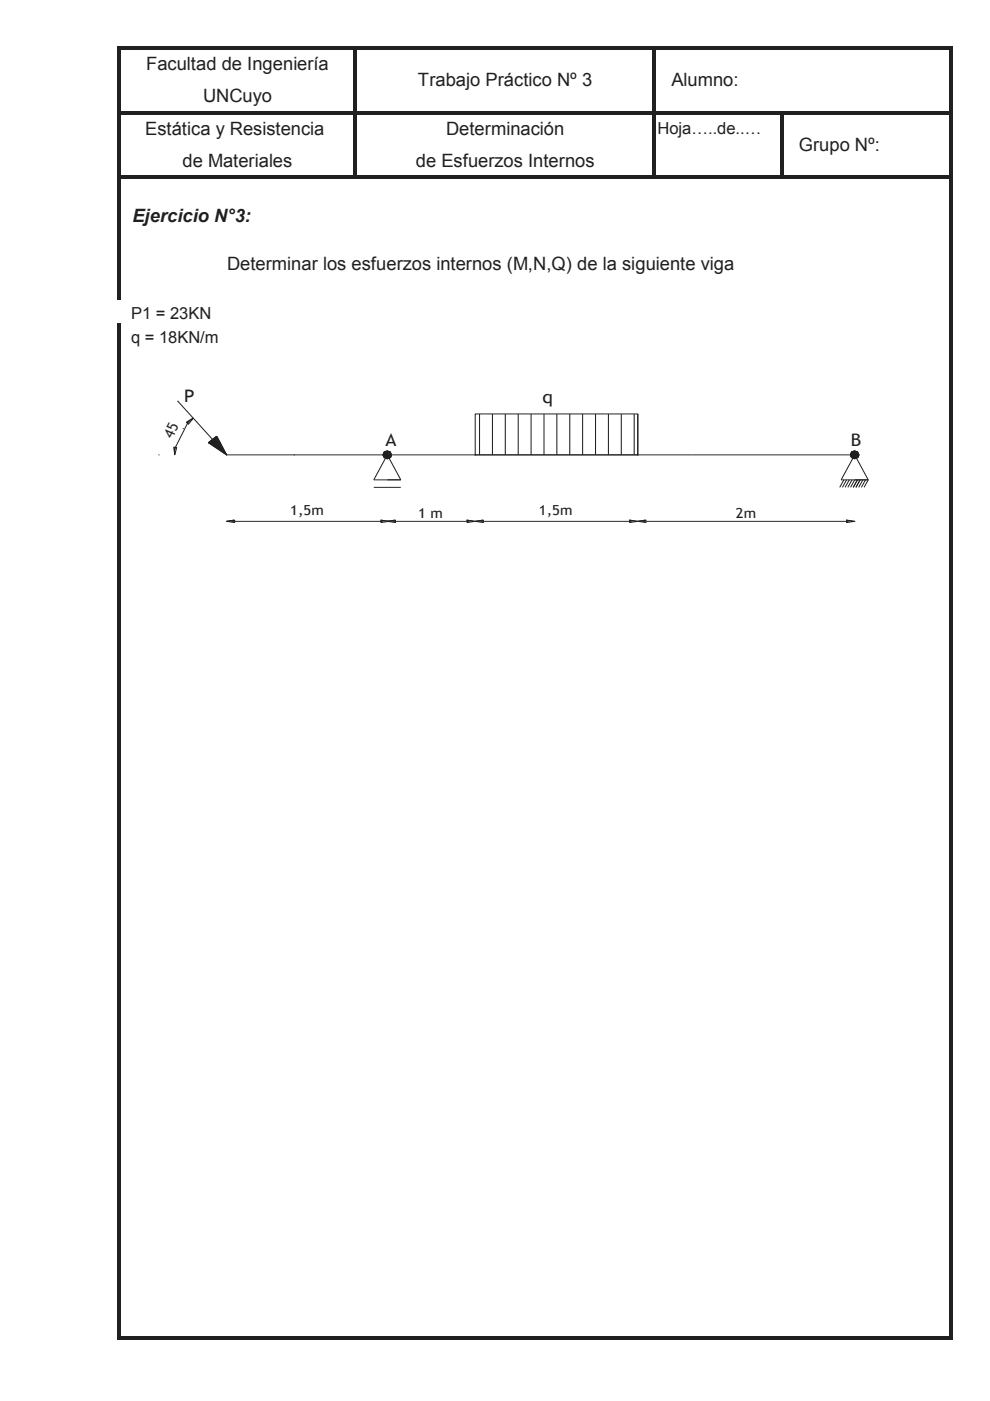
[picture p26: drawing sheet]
<svg xmlns="http://www.w3.org/2000/svg" width="210mm" height="297mm" viewBox="0 0 210 297" stroke-linecap="round" stroke-linejoin="round" font-family="sans-serif">
<defs><g id="words">
<g font-size="3.9" fill="#231f20">
<text x="31" y="14.8">Facultad de Ingeniería</text>
<text x="43.1" y="21.7">UNCuyo</text>
<text x="88.6" y="18.2">Trabajo Práctico Nº 3</text>
<text x="142.3" y="18.2">Alumno:</text>
<text x="30.8" y="28.5">Estática y Resistencia</text>
<text x="94.6" y="28.5">Determinación</text>
<text x="38.7" y="35.4">de Materiales</text>
<text x="88.2" y="35.4">de Esfuerzos Internos</text>
<text x="169.4" y="32">Grupo Nº:</text>
<text x="28.1" y="47.1">Ejercicio N°3:</text>
<text x="48.1" y="57.3">Determinar los esfuerzos internos (M,N,Q) de la siguiente viga</text>
</g>
<g font-size="3.7" fill="#231f20">
<text x="39" y="85.2">P</text>
<text x="115" y="85.4">q</text>
<text x="81.8" y="94.6">A</text>
<text x="180.4" y="94.6">B</text>
</g>
<g font-size="3.5" fill="#231f20">
<text x="139.4" y="28.4">Hoja…..de..…</text>
<text x="27.8" y="67.6">P1 = 23KN</text>
<text x="27.8" y="72.7">q = 18KN/m</text>
</g>
<text font-size="3.1" fill="#231f20" x="36.6" y="93.1" transform="rotate(-63 36.6 93.1)">45</text>
<g font-size="2.9" fill="#231f20">
<text x="61.6" y="109.3">1,5m</text>
<text x="88.6" y="109.8">1 m</text>
<text x="114.3" y="109.3">1,5m</text>
<text x="156" y="109.8">2m</text>
</g>
</g></defs>
<g fill="#231f20">
<path d="M24.8 9.8h.7v53.7h-.7z" fill-rule="evenodd"/>
<path d="M24.8 68.6h.7v215.5h-.7z" fill-rule="evenodd"/>
<path d="M74.9 10.5h.7v27.4h-.7z" fill-rule="evenodd"/>
<path d="M138.4 10.5h.6v27.4h-.6z" fill-rule="evenodd"/>
<path d="M201.3 10.5h.7v273.6h-.7z" fill-rule="evenodd"/>
<path d="M165.4 24.2h.7v13.7h-.7z" fill-rule="evenodd"/>
<path d="M25.5 9.8h176.5v.7h-176.5z" fill-rule="evenodd"/>
<path d="M25.5 23.5h176.5v.7h-176.5z" fill-rule="evenodd"/>
<path d="M25.5 37.3h176.5v.6h-176.5z" fill-rule="evenodd"/>
<path d="M25.5 283.4h176.5v.7h-176.5z" fill-rule="evenodd"/>
</g>
<path d="M33.1 78.6h151.1v35.4h-151.1z" fill-rule="evenodd" fill="#fff"/>
<path d="M83.8 110.5h15.2" fill="none" stroke="#231f20" stroke-width=".21"/>
<path d="M82 110.4l1.7-.2v.5z" fill="#231f20"/>
<path d="M82.1 110.5l1.7-.2v.5z" fill="none" stroke="#231f20" stroke-width=".21"/>
<path d="M98.9 110.2l1.7 .2-1.7 .3z" fill="#231f20"/>
<path d="M39.7 89.8l-2.5 5.1M77.8 96.4h23M99 110.3l1.8 .2-1.8 .3zM100.8 110.5h.1" fill="none" stroke="#231f20" stroke-width=".21"/>
<path d="M39.4 89.5l1.5-.9-1.1 1.3z" fill="#231f20"/>
<path d="M39.5 89.6l1.5-.9-1.1 1.3z" fill="none" stroke="#231f20" stroke-width=".21"/>
<path d="M36.8 94.7l.6 .1-.5 1.5z" fill="#231f20"/>
<path d="M33.7 96.4h.1M36.9 94.8l.6 .1-.5 1.5zM37.7 85.1h.1M38.9 90.9h.1M45.1 93.2h.1M62.4 96.4h.1" fill="none" stroke="#231f20" stroke-width=".21"/>
<path d="M81.4 95.7l.6-.2 .6 .2z" fill="#231f20"/>
<path d="M81.5 95.8l.6-.2 .7 .2z" fill="none" stroke="#231f20" stroke-width=".21"/>
<path d="M81.4 95.7l1.5 .6h-1.8z" fill="#231f20"/>
<path d="M81.5 95.8l1.5 .6h-1.8z" fill="none" stroke="#231f20" stroke-width=".21"/>
<path d="M81.4 95.7h1.2l.3 .6z" fill="#231f20"/>
<path d="M81.5 95.8h1.3l.2 .6z" fill="none" stroke="#231f20" stroke-width=".21"/>
<path d="M81.1 96.3l.7 .5h-.6z" fill="#231f20"/>
<path d="M81.2 96.4l.7 .5h-.6z" fill="none" stroke="#231f20" stroke-width=".21"/>
<path d="M81.1 96.3h.9l-.2 .5z" fill="#231f20"/>
<path d="M81.2 96.4h.9l-.2 .5z" fill="none" stroke="#231f20" stroke-width=".21"/>
<path d="M82 96.3l.2 .5h-.4z" fill="#231f20"/>
<path d="M82.1 96.4l.3 .5h-.5z" fill="none" stroke="#231f20" stroke-width=".21"/>
<path d="M82 96.3l.8 .5h-.6z" fill="#231f20"/>
<path d="M82.1 96.4l.8 .5h-.5z" fill="none" stroke="#231f20" stroke-width=".21"/>
<path d="M82 96.3h.9l-.1 .5z" fill="#231f20"/>
<path d="M82.1 96.4h.9l-.1 .5z" fill="none" stroke="#231f20" stroke-width=".21"/>
<path d="M81.2 96.8h.6l-.2 .3z" fill="#231f20"/>
<path d="M81.3 96.9h.6l-.2 .3z" fill="none" stroke="#231f20" stroke-width=".21"/>
<path d="M81.8 96.8l.6 .3h-.8z" fill="#231f20"/>
<path d="M81.9 96.9l.6 .3h-.8z" fill="none" stroke="#231f20" stroke-width=".21"/>
<path d="M81.8 96.8h.4l.2 .3z" fill="#231f20"/>
<path d="M81.9 96.9h.5l.1 .3z" fill="none" stroke="#231f20" stroke-width=".21"/>
<path d="M82.2 96.8h.6l-.4 .3z" fill="#231f20"/>
<path d="M82.4 96.9h.5l-.4 .3z" fill="none" stroke="#231f20" stroke-width=".21"/>
<path d="M81.6 97.1h.8z" fill="#231f20"/>
<g fill="none" stroke="#231f20" stroke-width=".21">
<path d="M37.7 85.1l7.4 8.1M46 92.5l-1.8 1.4M48 96.4h29.8M81.7 97.2h.8zM82.1 96.4l2.9 5.3h-5.8zM79.2 103.3h5.8"/>
<circle cx="82.2" cy="96.5" r=".87"/>
</g>
<path d="M45 93.1l.8-.7 .4 .7z" fill="#231f20"/>
<path d="M45.1 93.2l.9-.7 .3 .7z" fill="none" stroke="#231f20" stroke-width=".21"/>
<path d="M44.1 93.8l.9-.7 .6 .7z" fill="#231f20"/>
<path d="M44.2 93.9l.9-.7 .6 .7z" fill="none" stroke="#231f20" stroke-width=".21"/>
<path d="M45 93.1l1.6 .7h-1z" fill="#231f20"/>
<path d="M45.1 93.2l1.6 .7h-1z" fill="none" stroke="#231f20" stroke-width=".21"/>
<path d="M45 93.1h1.2l.4 .7z" fill="#231f20"/>
<path d="M45.1 93.2h1.2l.4 .7z" fill="none" stroke="#231f20" stroke-width=".21"/>
<path d="M44.1 93.8h1.5l2.3 2.5z" fill="#231f20"/>
<path d="M44.2 93.9h1.5l2.3 2.5z" fill="none" stroke="#231f20" stroke-width=".21"/>
<path d="M45.6 93.8h1l1.3 2.5z" fill="#231f20"/>
<path d="M44.2 93.9l3.8 2.5M45.1 93.2l2.9 3.2M45.7 93.9h1l1.3 2.5zM46 92.5l2 3.9M136.9 110.5h42.6" fill="none" stroke="#231f20" stroke-width=".21"/>
<path d="M135.1 110.4l1.7-.2v.5z" fill="#231f20"/>
<path d="M135.2 110.5l1.7-.2v.5z" fill="none" stroke="#231f20" stroke-width=".21"/>
<path d="M179.4 110.2l1.7 .2-1.7 .3z" fill="#231f20"/>
<path d="M135.2 96.4h.1M181.2 96.4h.1M179.5 110.3l1.7 .2-1.7 .3zM181.2 110.5h.1" fill="none" stroke="#231f20" stroke-width=".21"/>
<path d="M180.5 95.7l.6-.2 .6 .2z" fill="#231f20"/>
<path d="M180.6 95.8l.6-.2 .7 .2z" fill="none" stroke="#231f20" stroke-width=".21"/>
<path d="M180.5 95.7l1.5 .6h-1.8z" fill="#231f20"/>
<path d="M180.6 95.8l1.5 .6h-1.8z" fill="none" stroke="#231f20" stroke-width=".21"/>
<path d="M180.5 95.7h1.2l.3 .6z" fill="#231f20"/>
<path d="M180.6 95.8h1.3l.2 .6z" fill="none" stroke="#231f20" stroke-width=".21"/>
<path d="M180.2 96.3l.7 .5h-.6z" fill="#231f20"/>
<path d="M180.3 96.4l.7 .5h-.6z" fill="none" stroke="#231f20" stroke-width=".21"/>
<path d="M180.2 96.3h.9l-.2 .5z" fill="#231f20"/>
<path d="M180.3 96.4h.9l-.2 .5z" fill="none" stroke="#231f20" stroke-width=".21"/>
<path d="M181.1 96.3l.2 .5h-.4z" fill="#231f20"/>
<path d="M181.2 96.4l.3 .5h-.5z" fill="none" stroke="#231f20" stroke-width=".21"/>
<path d="M181.1 96.3l.8 .5h-.6z" fill="#231f20"/>
<path d="M181.2 96.4l.8 .5h-.5z" fill="none" stroke="#231f20" stroke-width=".21"/>
<path d="M181.1 96.3h.9l-.1 .5z" fill="#231f20"/>
<path d="M181.2 96.4h.9l-.1 .5z" fill="none" stroke="#231f20" stroke-width=".21"/>
<path d="M180.3 96.8h.6l-.2 .3z" fill="#231f20"/>
<path d="M180.4 96.9h.6l-.2 .3z" fill="none" stroke="#231f20" stroke-width=".21"/>
<path d="M180.9 96.8l.6 .3h-.8z" fill="#231f20"/>
<path d="M181 96.9l.6 .3h-.8z" fill="none" stroke="#231f20" stroke-width=".21"/>
<path d="M180.9 96.8h.4l.2 .3z" fill="#231f20"/>
<path d="M181 96.9h.5l.1 .3z" fill="none" stroke="#231f20" stroke-width=".21"/>
<path d="M181.3 96.8h.6l-.4 .3z" fill="#231f20"/>
<path d="M181.5 96.9h.5l-.4 .3z" fill="none" stroke="#231f20" stroke-width=".21"/>
<path d="M180.7 97.1h.8z" fill="#231f20"/>
<g fill="none" stroke="#231f20" stroke-width=".21">
<path d="M180.8 97.2h.8zM102.5 110.5h31M178.3 101.7l2.9-5.3 2.9 5.3"/>
<circle cx="181.2" cy="96.5" r=".87"/>
</g>
<path d="M100.6 110.4l1.8-.2v.5z" fill="#231f20"/>
<path d="M100.8 110.5l1.7-.2v.5z" fill="none" stroke="#231f20" stroke-width=".21"/>
<path d="M133.4 110.2l1.7 .2-1.7 .3z" fill="#231f20"/>
<g fill="none" stroke="#231f20" stroke-width=".21">
<path d="M100.8 87.8h34.4v8.6h-34.4zM100.8 96.4h80.4M101.7 87.8v8.6M104.4 87.8v8.6M107.1 87.8v8.6M109.9 87.8v8.6M112.6 87.8v8.6M115.3 87.8v8.6M118.1 87.8v8.6M120.8 87.8v8.6M123.5 87.8v8.6M126.3 87.8v8.6"/>
<path d="M129 87.8v8.6M131.7 87.8v8.6M134.5 87.8v8.6M135.2 87.8v8.6M49.8 110.5h31M133.5 110.3l1.7 .2-1.7 .3zM135.2 110.5h.1M178.3 101.7h5.8l-.9 1.6M178.9 101.7l-.9 1.6M179.5 101.7l-.9 1.6M180.1 101.7l-.9 1.6M180.6 101.7l-.8 1.6"/>
<path d="M181.2 101.7l-.9 1.6M181.8 101.7l-.9 1.6M182.4 101.7l-.9 1.6M182.9 101.7l-.8 1.6M183.5 101.7l-.9 1.6"/>
</g>
<path d="M47.9 110.4l1.7-.2v.5z" fill="#231f20"/>
<path d="M48 110.5l1.8-.2v.5z" fill="none" stroke="#231f20" stroke-width=".21"/>
<path d="M80.7 110.2l1.7 .2-1.7 .3z" fill="#231f20"/>
<path d="M48 96.4h.1M82.5 96.4h.1M80.8 110.3l1.7 .2-1.7 .3zM82.5 110.5h.1" fill="none" stroke="#231f20" stroke-width=".21"/>
<use href="#words"/>
</svg>
